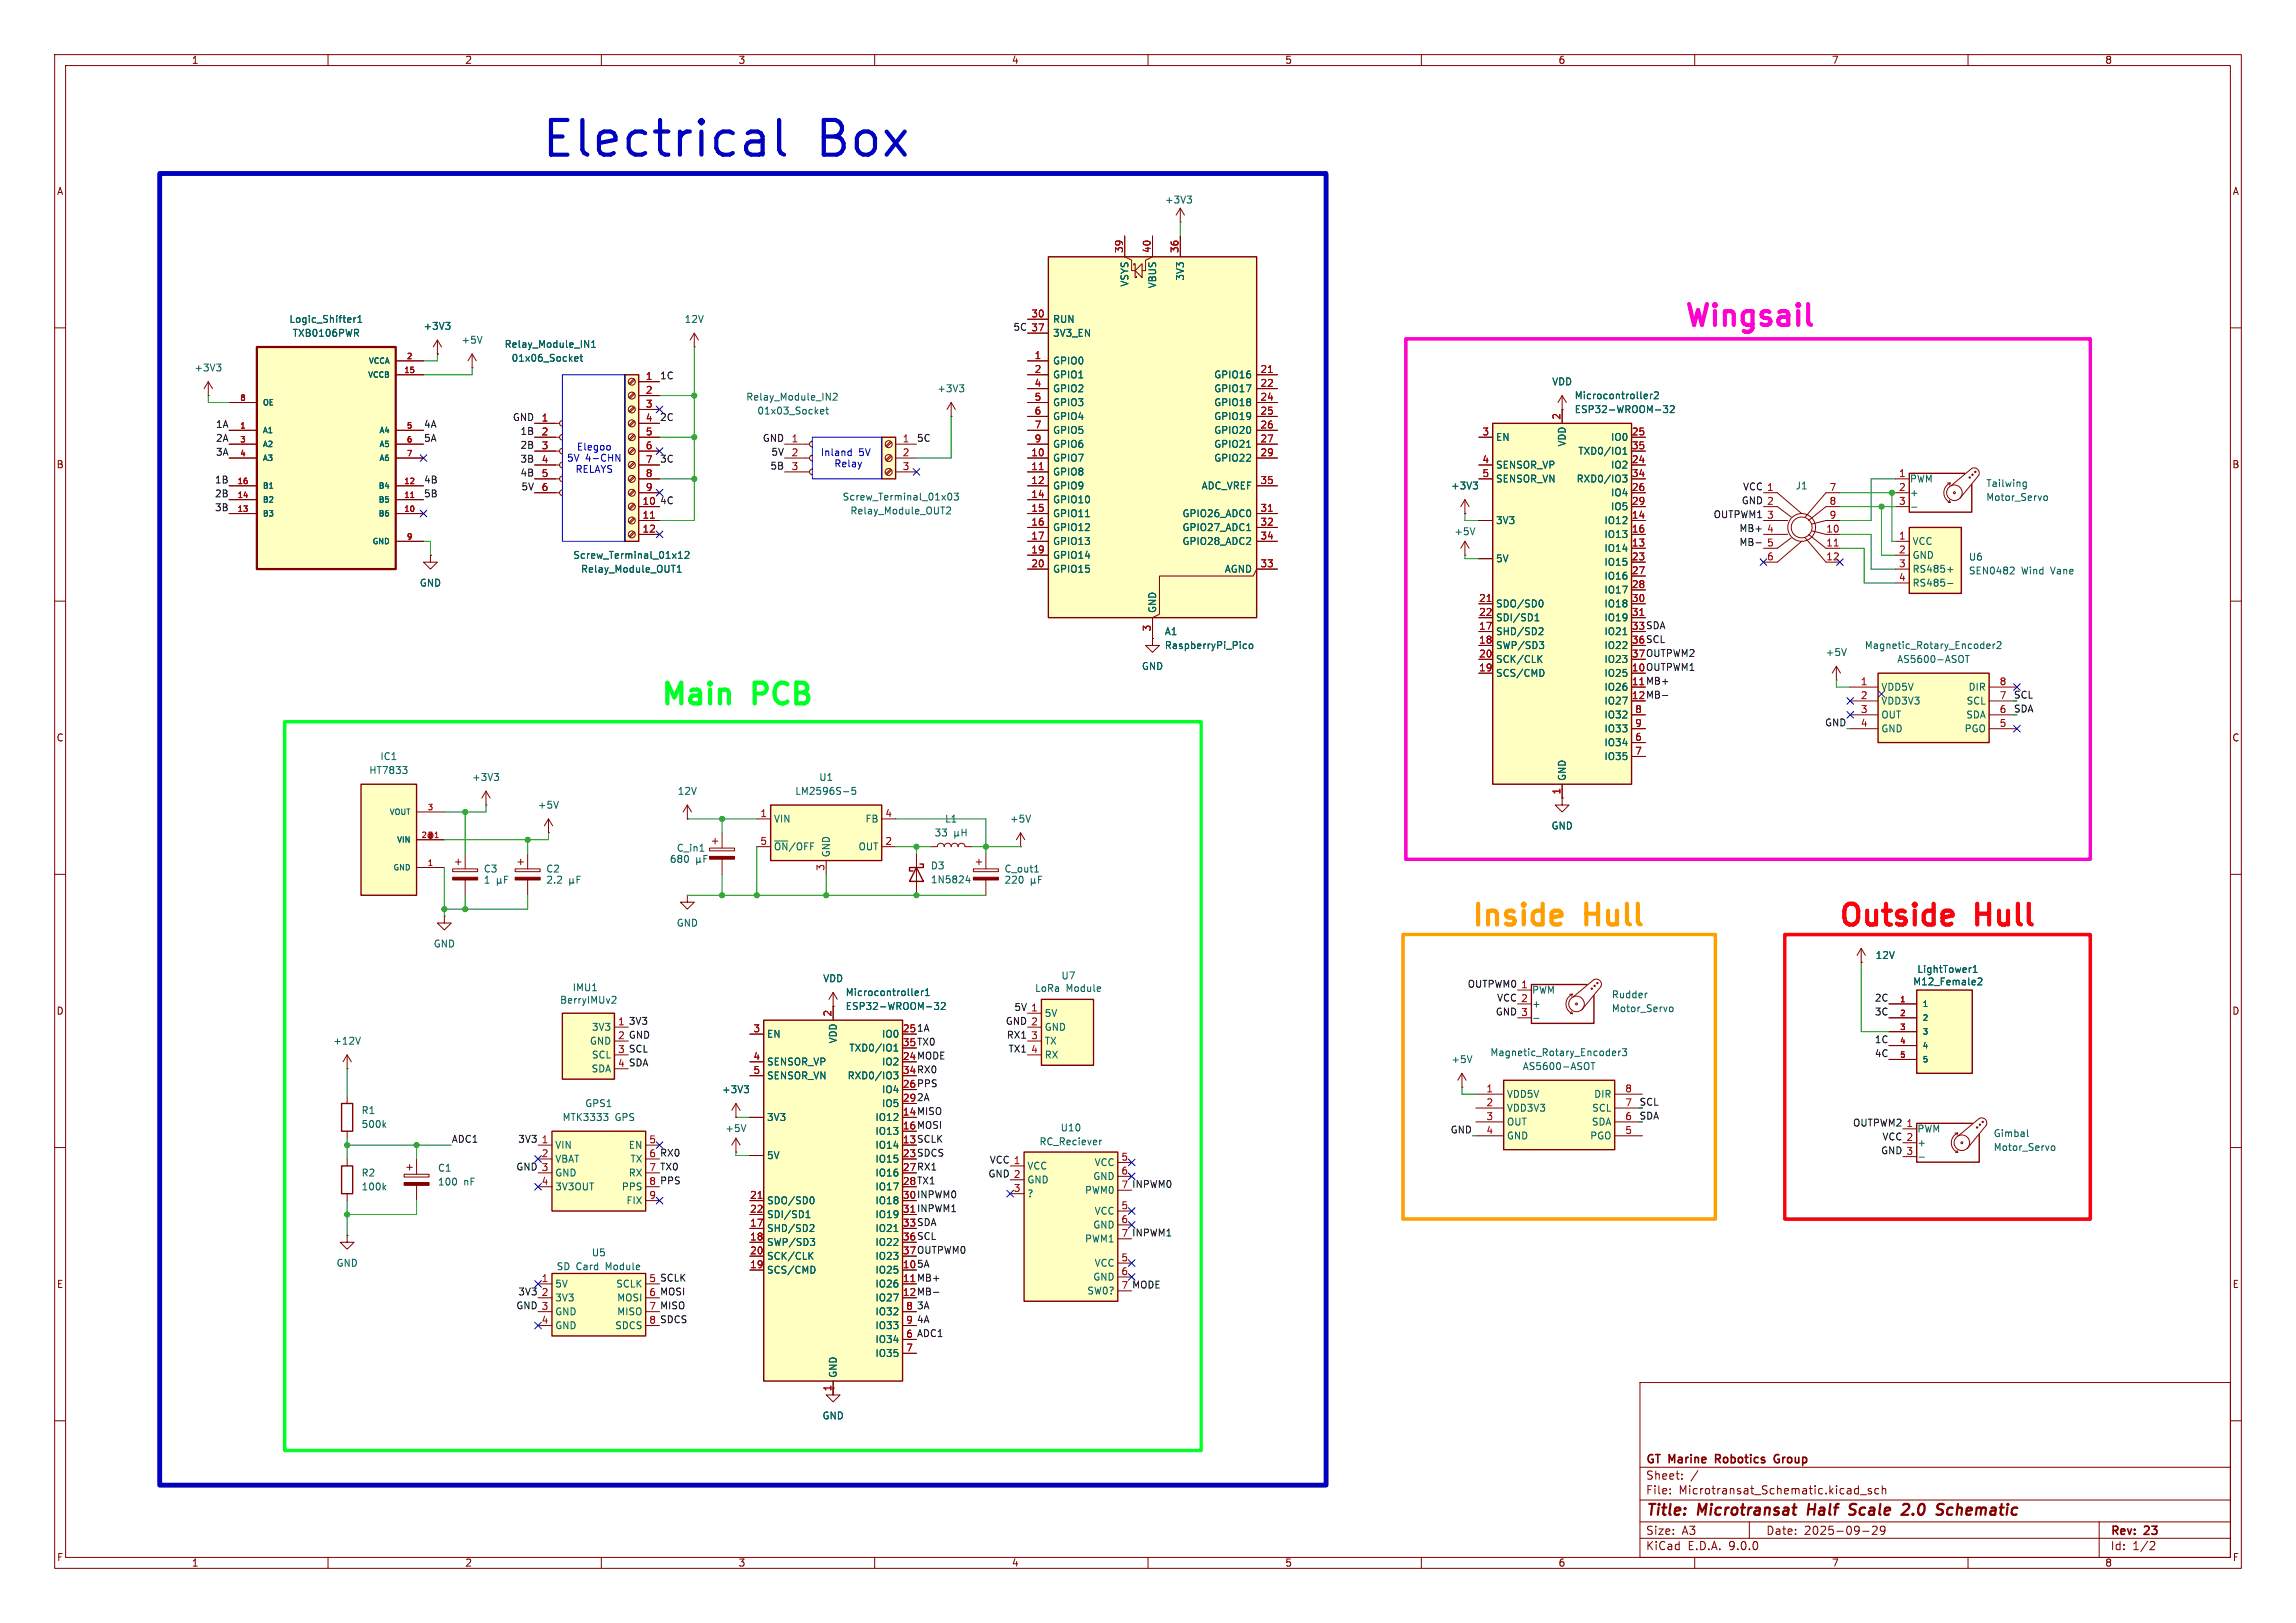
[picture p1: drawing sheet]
<svg xmlns="http://www.w3.org/2000/svg" width="420mm" height="297mm" viewBox="0 0 420 297" stroke-linecap="round" stroke-linejoin="round" font-family="sans-serif">
<defs><g id="words">
<g font-size="8.8" fill="#0000c2">
<text x="98.8" y="29.7">Electrical</text>
<text x="149.7" y="29.7">Box</text>
</g>
<text font-size="5.3" fill="#ff00d3" x="307.7" y="60.8">Wingsail</text>
<g font-size="5.3" fill="#00ff27">
<text x="120.4" y="130.1">Main</text>
<text x="137.9" y="130.1">PCB</text>
</g>
<g font-size="5.3" fill="#ff9e00">
<text x="268.7" y="170.5">Inside</text>
<text x="290" y="170.5">Hull</text>
</g>
<g font-size="5.3" fill="#ff0008">
<text x="335.9" y="170.5">Outside</text>
<text x="361.5" y="170.5">Hull</text>
</g>
<g font-size="2.8" fill="#840000">
<text x="301" y="277.9">Title:</text>
<text x="310.6" y="277.9">Microtransat</text>
<text x="331.5" y="277.9">Half</text>
<text x="340" y="277.9">Scale</text>
<text x="350.5" y="277.9">2.0</text>
<text x="357.6" y="277.9">Schematic</text>
</g>
<g font-size="2.1" fill="#840000">
<text x="301" y="268.2">GT</text>
<text x="305.4" y="268.2">Marine</text>
<text x="314.5" y="268.2">Robotics</text>
<text x="325.9" y="268.2">Group</text>
<text x="301" y="273.7">File:</text>
<text x="301" y="271">Sheet:</text>
<text x="307.1" y="273.7">Microtransat_Schematic.kicad_sch</text>
<text x="301" y="281.1">Size:</text>
<text x="307.6" y="281.1">A3</text>
<text x="323" y="281.1">Date:</text>
<text x="330" y="281.1">2025-09-29</text>
<text x="386" y="281.3">Rev:</text>
<text x="392.4" y="281.3">23</text>
<text x="301" y="283.9">KiCad</text>
<text x="308.7" y="283.9">E.D.A.</text>
<text x="316.3" y="283.9">9.0.0</text>
<text x="386" y="283.9">Id:</text>
<text x="390.1" y="283.9">1/2</text>
</g>
<g font-size="1.8" fill="#840000">
<text x="35" y="11.9">1</text>
<text x="85" y="11.9">2</text>
<text x="135" y="11.9">3</text>
<text x="185" y="11.9">4</text>
<text x="235" y="11.9">5</text>
<text x="285" y="11.9">6</text>
<text x="335" y="11.9">7</text>
<text x="385" y="11.9">8</text>
<text x="10.3" y="35.9">A</text>
<text x="408.3" y="35.9">A</text>
<text x="10.3" y="85.9">B</text>
<text x="408.2" y="85.9">B</text>
<text x="298.4" y="115.3">33 SDA</text>
<text x="298.4" y="117.9">36 SCL</text>
<text x="298.4" y="120.4">37 OUTPWM2</text>
<text x="298.4" y="122.9">10 OUTPWM1</text>
<text x="298.4" y="128">12 MB-</text>
<text x="10.3" y="135.9">C</text>
<text x="408.2" y="135.9">C</text>
<text x="10.3" y="185.9">D</text>
<text x="408.2" y="185.9">D</text>
<text x="165.1" y="191.5">35 TX0</text>
<text x="165.1" y="194.1">24 MODE</text>
<text x="165.1" y="196.6">34 RX0</text>
<text x="165.1" y="199.1">26 PPS</text>
<text x="165.1" y="204.2">14 MISO</text>
<text x="165.1" y="206.8">16 MOSI</text>
<text x="165.1" y="209.3">13 SCLK</text>
<text x="165.1" y="211.8">23 SDCS</text>
<text x="165.1" y="214.4">27 RX1</text>
<text x="165.1" y="216.9">28 TX1</text>
<text x="165.1" y="219.5">30 INPWM0</text>
<text x="165.1" y="224.5">33 SDA</text>
<text x="165.1" y="227.1">36 SCL</text>
<text x="165.1" y="229.6">37 OUTPWM0</text>
<text x="10.3" y="235.9">E</text>
<text x="165.1" y="237.2">12 MB-</text>
<text x="408.3" y="235.9">E</text>
<text x="10.3" y="285.9">F</text>
<text x="35" y="286.9">1</text>
<text x="85" y="286.9">2</text>
<text x="135" y="286.9">3</text>
<text x="185" y="286.9">4</text>
<text x="235" y="286.9">5</text>
<text x="285" y="286.9">6</text>
<text x="335" y="286.9">7</text>
<text x="385" y="286.9">8</text>
<text x="408.3" y="285.9">F</text>
</g>
<g font-size="1.8" fill="#006464">
<text x="213" y="37.4">+3V3</text>
<text x="206.6" y="52.6" transform="rotate(-90 206.6 52.6)">VSYS</text>
<text x="211.7" y="52.9" transform="rotate(-90 211.7 52.9)">VBUS</text>
<text x="216.8" y="51.5" transform="rotate(-90 216.8 51.5)">3V3</text>
<text x="52.8" y="59.3">Logic_Shifter1</text>
<text x="125.1" y="59.3">12V</text>
<text x="192.5" y="59.3">RUN</text>
<text x="53.5" y="61.8">TXB0106PWR</text>
<text x="77.4" y="60.6">+3V3</text>
<text x="84.3" y="63.1">+5V</text>
<text x="92.2" y="63.9">Relay_Module_IN1</text>
<text x="192.5" y="61.8">3V3_EN</text>
<text x="35.5" y="68.2">+3V3</text>
<text x="93.5" y="66.4">01x06_Socket</text>
<text x="171.3" y="72">+3V3</text>
<text x="192.5" y="66.9">GPIO0</text>
<text x="192.5" y="69.4">GPIO1</text>
<text x="192.5" y="72">GPIO2</text>
<text x="222" y="69.4">GPIO16</text>
<text x="222" y="72">GPIO17</text>
<text x="283.8" y="70.7">VDD</text>
<text x="136.4" y="73.5">Relay_Module_IN2</text>
<text x="138.4" y="76">01x03_Socket</text>
<text x="192.5" y="74.5">GPIO3</text>
<text x="192.5" y="77.1">GPIO4</text>
<text x="222" y="74.5">GPIO18</text>
<text x="222" y="77.1">GPIO19</text>
<text x="288" y="75.8">ESP32-WROOM-32</text>
<text x="288" y="73.3">Microcontroller2</text>
<text x="192.5" y="79.6">GPIO5</text>
<text x="192.5" y="82.1">GPIO6</text>
<text x="222" y="79.6">GPIO20</text>
<text x="222" y="82.1">GPIO21</text>
<text x="273.6" y="80.9">EN</text>
<text x="286.6" y="81.8" transform="rotate(-90 286.6 81.8)">VDD</text>
<text x="288.6" y="83.4">TXD0/IO1</text>
<text x="294.6" y="80.9">IO0</text>
<text x="192.5" y="84.7">GPIO7</text>
<text x="192.5" y="87.2">GPIO8</text>
<text x="192.5" y="89.8">GPIO9</text>
<text x="219.7" y="89.8">ADC_VREF</text>
<text x="222" y="84.7">GPIO22</text>
<text x="265.3" y="89.8">+3V3</text>
<text x="273.6" y="86">SENSOR_VP</text>
<text x="273.6" y="88.5">SENSOR_VN</text>
<text x="288.3" y="88.5">RXD0/IO3</text>
<text x="294.6" y="86">IO2</text>
<text x="328.4" y="89.8">J1</text>
<text x="349.3" y="88.5">PWM</text>
<text x="363.2" y="89.3">Tailwing</text>
<text x="154" y="91.8">Screw_Terminal_01x03</text>
<text x="155.5" y="94.3">Relay_Module_OUT2</text>
<text x="192.5" y="92.3">GPIO10</text>
<text x="192.5" y="94.8">GPIO11</text>
<text x="216.2" y="94.8">GPIO26_ADC0</text>
<text x="294.6" y="91">IO4</text>
<text x="294.6" y="93.6">IO5</text>
<text x="349.3" y="91">+</text>
<text x="363.2" y="91.9">Motor_Servo</text>
<text x="192.5" y="97.4">GPIO12</text>
<text x="192.5" y="99.9">GPIO13</text>
<text x="216.2" y="97.4">GPIO27_ADC1</text>
<text x="216.2" y="99.9">GPIO28_ADC2</text>
<text x="265.9" y="98.1">+5V</text>
<text x="273.6" y="96.1">3V3</text>
<text x="293.4" y="96.1">IO12</text>
<text x="293.4" y="98.7">IO13</text>
<text x="293.4" y="101.2">IO14</text>
<text x="349.8" y="99.9">VCC</text>
<text x="76.7" y="107.5">GND</text>
<text x="104.8" y="102.5">Screw_Terminal_01x12</text>
<text x="106.2" y="105">Relay_Module_OUT1</text>
<text x="192.5" y="102.5">GPIO14</text>
<text x="192.5" y="105">GPIO15</text>
<text x="223.9" y="105">AGND</text>
<text x="273.6" y="103.1">5V</text>
<text x="293.4" y="103.7">IO15</text>
<text x="293.4" y="106.3">IO16</text>
<text x="349.8" y="102.5">GND</text>
<text x="349.8" y="105">RS485+</text>
<text x="349.8" y="107.5">RS485-</text>
<text x="360.1" y="102.8">U6</text>
<text x="360.1" y="105.3">SEN0482</text>
<text x="369.8" y="105.3">Wind</text>
<text x="375.3" y="105.3">Vane</text>
<text x="211.7" y="112.3" transform="rotate(-90 211.7 112.3)">GND</text>
<text x="273.6" y="111.4">SDO/SD0</text>
<text x="273.6" y="113.9">SDI/SD1</text>
<text x="293.4" y="108.8">IO17</text>
<text x="293.4" y="111.4">IO18</text>
<text x="293.4" y="113.9">IO19</text>
<text x="213" y="116.4">A1</text>
<text x="213" y="119">RaspberryPi_Pico</text>
<text x="273.6" y="116.4">SHD/SD2</text>
<text x="273.6" y="119">SWP/SD3</text>
<text x="293.4" y="116.4">IO21</text>
<text x="293.4" y="119">IO22</text>
<text x="341" y="119">Magnetic_Rotary_Encoder2</text>
<text x="208.8" y="122.8">GND</text>
<text x="273.6" y="121.5">SCK/CLK</text>
<text x="273.6" y="124.1">SCS/CMD</text>
<text x="293.4" y="121.5">IO23</text>
<text x="293.4" y="124.1">IO25</text>
<text x="333.9" y="120.2">+5V</text>
<text x="346.9" y="121.5">AS5600-ASOT</text>
<text x="293.4" y="126.6">IO26</text>
<text x="293.4" y="129.1">IO27</text>
<text x="293.4" y="131.7">IO32</text>
<text x="344" y="126.6">VDD5V</text>
<text x="344" y="129.1">VDD3V3</text>
<text x="344" y="131.7">OUT</text>
<text x="359.6" y="131.7">SDA</text>
<text x="359.6" y="129.1">SCL</text>
<text x="360" y="126.6">DIR</text>
<text x="293.4" y="134.2">IO33</text>
<text x="293.4" y="136.8">IO34</text>
<text x="344" y="134.2">GND</text>
<text x="359.3" y="134.2">PGO</text>
<text x="67.5" y="141.8">HT7833</text>
<text x="69.5" y="139.3">IC1</text>
<text x="86.3" y="143.1">+3V3</text>
<text x="149.8" y="143.1">U1</text>
<text x="286.6" y="143" transform="rotate(-90 286.6 143)">GND</text>
<text x="293.4" y="139.3">IO35</text>
<text x="98.3" y="148.2">+5V</text>
<text x="123.9" y="145.6">12V</text>
<text x="145.4" y="145.6">LM2596S-5</text>
<text x="141.5" y="150.7">VIN</text>
<text x="141.5" y="155.8">~{ON}/OFF</text>
<text x="157" y="155.8">OUT</text>
<text x="158.2" y="150.7">FB</text>
<text x="170.9" y="153.3">33</text>
<text x="172.8" y="150.7">L1</text>
<text x="184.7" y="150.7">+5V</text>
<text x="283.7" y="152">GND</text>
<text x="88.4" y="159.9">C3</text>
<text x="88.4" y="161.9">1</text>
<text x="99.8" y="159.9">C2</text>
<text x="99.8" y="161.9">2.2</text>
<text x="122.4" y="158.1">680</text>
<text x="123.7" y="156.1">C_in1</text>
<text x="152" y="157" transform="rotate(-90 152 157)">GND</text>
<text x="170.2" y="159.3">D3</text>
<text x="170.2" y="161.8">1N5824</text>
<text x="183.7" y="159.9">C_out1</text>
<text x="183.7" y="161.9">220</text>
<text x="79.2" y="173.6">GND</text>
<text x="123.7" y="169.8">GND</text>
<text x="150.5" y="179.9">VDD</text>
<text x="194.1" y="179.4">U7</text>
<text x="343" y="175.7">12V</text>
<text x="350.6" y="178.2">LightTower1</text>
<text x="102.4" y="183.9">BerryIMUv2</text>
<text x="104.7" y="181.6">IMU1</text>
<text x="154.6" y="185">ESP32-WROOM-32</text>
<text x="154.6" y="182.5">Microcontroller1</text>
<text x="189.2" y="181.7">LoRa</text>
<text x="195" y="181.7">Module</text>
<text x="280.2" y="182">PWM</text>
<text x="280.2" y="184.6">+</text>
<text x="294.7" y="182.9">Rudder</text>
<text x="294.7" y="185.4">Motor_Servo</text>
<text x="349.9" y="180.5">M12_Female2</text>
<text x="60.9" y="191.4">+12V</text>
<text x="107.8" y="191.4">GND</text>
<text x="108.2" y="188.8">3V3</text>
<text x="140.2" y="190.1">EN</text>
<text x="153.3" y="191" transform="rotate(-90 153.3 191)">VDD</text>
<text x="161.2" y="190.1">IO0</text>
<text x="191" y="186.3">5V</text>
<text x="191" y="188.8">GND</text>
<text x="191" y="191.4">TX</text>
<text x="108.1" y="196.4">SDA</text>
<text x="108.2" y="193.9">SCL</text>
<text x="140.2" y="195.2">SENSOR_VP</text>
<text x="140.2" y="197.7">SENSOR_VN</text>
<text x="155" y="197.7">RXD0/IO3</text>
<text x="155.3" y="192.6">TXD0/IO1</text>
<text x="161.2" y="195.2">IO2</text>
<text x="191" y="193.9">RX</text>
<text x="265.4" y="194.7">+5V</text>
<text x="272.5" y="193.5">Magnetic_Rotary_Encoder3</text>
<text x="278.5" y="196">AS5600-ASOT</text>
<text x="107" y="202.8">GPS1</text>
<text x="132" y="200.3">+3V3</text>
<text x="161.2" y="200.3">IO4</text>
<text x="161.2" y="202.8">IO5</text>
<text x="275.6" y="201.1">VDD5V</text>
<text x="275.6" y="203.6">VDD3V3</text>
<text x="291.2" y="203.6">SCL</text>
<text x="291.5" y="201.1">DIR</text>
<text x="66" y="204.1">R1</text>
<text x="66" y="206.6">500k</text>
<text x="102.8" y="205.3">MTK3333</text>
<text x="112.5" y="205.3">GPS</text>
<text x="132.6" y="207.4">+5V</text>
<text x="140.2" y="205.3">3V3</text>
<text x="160" y="205.3">IO12</text>
<text x="160" y="207.9">IO13</text>
<text x="190.1" y="209.8">RC_Reciever</text>
<text x="193.9" y="207.2">U10</text>
<text x="275.6" y="206.2">OUT</text>
<text x="275.6" y="208.7">GND</text>
<text x="290.8" y="208.7">PGO</text>
<text x="291.1" y="206.2">SDA</text>
<text x="350.6" y="207.4">PWM</text>
<text x="350.6" y="210">+</text>
<text x="364.6" y="208.3">Gimbal</text>
<text x="66" y="215.5">R2</text>
<text x="80" y="214.6">C1</text>
<text x="101.5" y="210.4">VIN</text>
<text x="101.5" y="213">VBAT</text>
<text x="101.5" y="215.5">GND</text>
<text x="114.9" y="210.4">EN</text>
<text x="114.9" y="215.5">RX</text>
<text x="115.2" y="213">TX</text>
<text x="140.2" y="212.3">5V</text>
<text x="160" y="210.4">IO14</text>
<text x="160" y="213">IO15</text>
<text x="160" y="215.5">IO16</text>
<text x="187.8" y="214.2">VCC</text>
<text x="200.1" y="213.6">VCC</text>
<text x="364.6" y="210.8">Motor_Servo</text>
<text x="66" y="218">100k</text>
<text x="80" y="217.1">100</text>
<text x="84.8" y="217.1">nF</text>
<text x="101.5" y="218">3V3OUT</text>
<text x="113.6" y="218">PPS</text>
<text x="114.5" y="220.6">FIX</text>
<text x="140.2" y="220.6">SDO/SD0</text>
<text x="160" y="218">IO17</text>
<text x="160" y="220.6">IO18</text>
<text x="187.8" y="216.8">GND</text>
<text x="187.8" y="219.3">?</text>
<text x="198.4" y="218.7">PWM0</text>
<text x="199.9" y="216.1">GND</text>
<text x="140.2" y="223.1">SDI/SD1</text>
<text x="140.2" y="225.7">SHD/SD2</text>
<text x="160" y="223.1">IO19</text>
<text x="160" y="225.7">IO21</text>
<text x="198.4" y="227.6">PWM1</text>
<text x="199.9" y="225">GND</text>
<text x="200.1" y="222.5">VCC</text>
<text x="61.5" y="232">GND</text>
<text x="101.7" y="232.6">SD Card</text>
<text x="108.2" y="230.1">U5</text>
<text x="110.9" y="232.6">Module</text>
<text x="140.2" y="228.2">SWP/SD3</text>
<text x="140.2" y="230.7">SCK/CLK</text>
<text x="140.2" y="233.3">SCS/CMD</text>
<text x="160" y="228.2">IO22</text>
<text x="160" y="230.7">IO23</text>
<text x="160" y="233.3">IO25</text>
<text x="200.1" y="232">VCC</text>
<text x="101.5" y="235.8">5V</text>
<text x="101.5" y="238.4">3V3</text>
<text x="112.6" y="235.8">SCLK</text>
<text x="112.8" y="238.4">MOSI</text>
<text x="160" y="235.8">IO26</text>
<text x="160" y="238.4">IO27</text>
<text x="198.8" y="237.1">SW0?</text>
<text x="199.9" y="234.5">GND</text>
<text x="101.5" y="240.9">GND</text>
<text x="101.5" y="243.4">GND</text>
<text x="112.4" y="243.4">SDCS</text>
<text x="112.8" y="240.9">MISO</text>
<text x="160" y="240.9">IO32</text>
<text x="160" y="243.4">IO33</text>
<text x="160" y="246">IO34</text>
<text x="160" y="248.5">IO35</text>
<text x="153.3" y="252.2" transform="rotate(-90 153.3 252.2)">GND</text>
<text x="150.4" y="259.9">GND</text>
</g>
<g font-size="1.8" fill="#a90000">
<text x="205.5" y="46.4" transform="rotate(-90 205.5 46.4)">39</text>
<text x="210.6" y="46.4" transform="rotate(-90 210.6 46.4)">40</text>
<text x="215.6" y="46.4" transform="rotate(-90 215.6 46.4)">36</text>
<text x="188.6" y="58.2">30</text>
<text x="188.6" y="60.7">37</text>
<text x="189.2" y="65.8">1</text>
<text x="118" y="69.6">1</text>
<text x="189.2" y="68.3">2</text>
<text x="189.2" y="70.9">4</text>
<text x="230.5" y="68.3">21</text>
<text x="230.5" y="70.9">22</text>
<text x="99" y="77.2">1</text>
<text x="118" y="72.1">2</text>
<text x="118" y="74.7">3</text>
<text x="118" y="77.2">4</text>
<text x="189.2" y="73.4">5</text>
<text x="189.2" y="75.9">6</text>
<text x="230.5" y="73.4">24</text>
<text x="230.5" y="75.9">25</text>
<text x="285.5" y="76.9" transform="rotate(-90 285.5 76.9)">2</text>
<text x="99" y="79.8">2</text>
<text x="99" y="82.3">3</text>
<text x="118" y="79.8">5</text>
<text x="118" y="82.3">6</text>
<text x="144.7" y="81">1</text>
<text x="144.7" y="83.6">2</text>
<text x="165" y="81">1</text>
<text x="165" y="83.6">2</text>
<text x="188.6" y="83.6">10</text>
<text x="189.2" y="78.5">7</text>
<text x="189.2" y="81">9</text>
<text x="230.5" y="78.5">26</text>
<text x="230.5" y="81">27</text>
<text x="230.5" y="83.6">29</text>
<text x="271.1" y="79.8">3</text>
<text x="298.4" y="79.8">25</text>
<text x="298.4" y="82.3">35</text>
<text x="99" y="84.8">4</text>
<text x="99" y="87.4">5</text>
<text x="99" y="89.9">6</text>
<text x="118" y="84.8">7</text>
<text x="118" y="87.4">8</text>
<text x="118" y="89.9">9</text>
<text x="144.7" y="86.1">3</text>
<text x="165" y="86.1">3</text>
<text x="188.6" y="86.1">11</text>
<text x="188.6" y="88.6">12</text>
<text x="230.5" y="88.6">35</text>
<text x="271.1" y="84.8">4</text>
<text x="271.1" y="87.4">5</text>
<text x="298.4" y="84.8">24</text>
<text x="298.4" y="87.4">34</text>
<text x="298.4" y="89.9">26</text>
<text x="334.6" y="89.9">7</text>
<text x="347.3" y="87.4">1</text>
<text x="347.3" y="89.9">2</text>
<text x="117.4" y="92.5">10</text>
<text x="117.4" y="95">11</text>
<text x="188.6" y="91.2">14</text>
<text x="188.6" y="93.7">15</text>
<text x="230.5" y="93.7">31</text>
<text x="298.4" y="92.5">29</text>
<text x="298.4" y="95">14</text>
<text x="323.1" y="95">3</text>
<text x="334.6" y="92.5">8</text>
<text x="334.6" y="95">9</text>
<text x="347.3" y="92.5">3</text>
<text x="117.4" y="97.5">12</text>
<text x="188.6" y="96.3">16</text>
<text x="188.6" y="98.8">17</text>
<text x="188.6" y="101.3">19</text>
<text x="230.5" y="96.3">32</text>
<text x="230.5" y="98.8">34</text>
<text x="298.4" y="97.5">16</text>
<text x="298.4" y="100.1">13</text>
<text x="323.1" y="97.5">4</text>
<text x="323.1" y="100.1">5</text>
<text x="334" y="97.5">10</text>
<text x="334" y="100.1">11</text>
<text x="347.3" y="98.8">1</text>
<text x="347.3" y="101.3">2</text>
<text x="188.6" y="103.9">20</text>
<text x="230.5" y="103.9">33</text>
<text x="298.4" y="102.6">23</text>
<text x="298.4" y="105.2">27</text>
<text x="298.4" y="107.7">28</text>
<text x="323.1" y="102.6">6</text>
<text x="334" y="102.6">12</text>
<text x="347.3" y="103.9">3</text>
<text x="347.3" y="106.4">4</text>
<text x="270.5" y="110.2">21</text>
<text x="270.5" y="112.8">22</text>
<text x="298.4" y="110.2">30</text>
<text x="298.4" y="112.8">31</text>
<text x="210.6" y="115.6" transform="rotate(-90 210.6 115.6)">3</text>
<text x="270.5" y="115.3">17</text>
<text x="270.5" y="117.9">18</text>
<text x="298.4" y="115.3">33</text>
<text x="298.4" y="117.9">36</text>
<text x="270.5" y="120.4">20</text>
<text x="270.5" y="122.9">19</text>
<text x="298.4" y="125.5">11 MB+</text>
<text x="298.4" y="120.4">37</text>
<text x="298.4" y="122.9">10</text>
<text x="298.4" y="125.5">11</text>
<text x="340.3" y="125.5">1</text>
<text x="365.7" y="125.5">8</text>
<text x="298.4" y="128">12</text>
<text x="299" y="130.6">8</text>
<text x="340.3" y="128">2</text>
<text x="340.3" y="130.6">3</text>
<text x="365.7" y="128">7</text>
<text x="365.7" y="130.6">6</text>
<text x="299" y="133.1">9</text>
<text x="299" y="135.6">6</text>
<text x="340.3" y="133.1">4</text>
<text x="365.7" y="133.1">5</text>
<text x="299" y="138.2">7</text>
<text x="139" y="149.6">1</text>
<text x="161.9" y="149.6">4</text>
<text x="285.5" y="145.5" transform="rotate(-90 285.5 145.5)">1</text>
<text x="139" y="154.7">5</text>
<text x="161.9" y="154.7">2</text>
<text x="150.9" y="159.5" transform="rotate(-90 150.9 159.5)">3</text>
<text x="278.2" y="180.9">1</text>
<text x="113" y="187.7">1</text>
<text x="137.7" y="189">3</text>
<text x="152.1" y="186.1" transform="rotate(-90 152.1 186.1)">2</text>
<text x="165.1" y="189">25</text>
<text x="165.1" y="191.5">35</text>
<text x="188.5" y="190.2">3</text>
<text x="137.7" y="194.1">4</text>
<text x="137.7" y="196.6">5</text>
<text x="165.1" y="194.1">24</text>
<text x="165.1" y="196.6">34</text>
<text x="188.5" y="192.8">4</text>
<text x="165.1" y="201.7">29</text>
<text x="165.1" y="199.1">26</text>
<text x="271.8" y="200">1</text>
<text x="271.8" y="202.5">2</text>
<text x="297.2" y="200">8</text>
<text x="297.2" y="202.5">7</text>
<text x="99" y="209.3">1</text>
<text x="118.7" y="209.3">5</text>
<text x="165.1" y="204.2">14</text>
<text x="165.1" y="206.8">16</text>
<text x="165.1" y="209.3">13</text>
<text x="271.8" y="205.1">3</text>
<text x="271.8" y="207.6">4</text>
<text x="297.2" y="205.1">6</text>
<text x="297.2" y="207.6">5</text>
<text x="348.6" y="206.3">1</text>
<text x="99" y="211.8">2</text>
<text x="165.1" y="211.8">23</text>
<text x="165.1" y="214.4">27</text>
<text x="205" y="212.5">5</text>
<text x="205" y="215">6</text>
<text x="99" y="216.9">4</text>
<text x="118.7" y="219.5">9</text>
<text x="137.1" y="219.5">21</text>
<text x="137.1" y="222">22</text>
<text x="165.1" y="222">31 INPWM1</text>
<text x="165.1" y="216.9">28</text>
<text x="165.1" y="219.5">30</text>
<text x="165.1" y="222">31</text>
<text x="185.3" y="218.2">3</text>
<text x="205" y="221.4">5</text>
<text x="137.1" y="224.5">17</text>
<text x="137.1" y="227.1">18</text>
<text x="165.1" y="224.5">33</text>
<text x="165.1" y="227.1">36</text>
<text x="205" y="223.9">6</text>
<text x="137.1" y="229.6">20</text>
<text x="137.1" y="232.2">19</text>
<text x="165.1" y="232.2">10</text>
<text x="165.1" y="229.6">37</text>
<text x="205" y="230.9">5</text>
<text x="205" y="233.4">6</text>
<text x="99" y="234.7">1</text>
<text x="99" y="237.2">2</text>
<text x="165.1" y="234.7">11 MB+</text>
<text x="165.1" y="234.7">11</text>
<text x="165.1" y="237.2">12</text>
<text x="165.7" y="239.8">8</text>
<text x="99" y="242.3">4</text>
<text x="165.7" y="242.3">9</text>
<text x="165.7" y="244.9">6</text>
<text x="165.7" y="247.4">7</text>
<text x="152.1" y="254.7" transform="rotate(-90 152.1 254.7)">1</text>
</g>
<g font-size="1.8" fill="#0f0f0f">
<text x="185.3" y="60.6">5C 37</text>
<text x="120.6" y="69.5">1C</text>
<text x="93.7" y="77.1">GND</text>
<text x="120.6" y="77.1">2C</text>
<text x="39.4" y="83.5">3A</text>
<text x="39.4" y="78.4">1A</text>
<text x="39.4" y="80.9">2A</text>
<text x="77.5" y="78.4">4A</text>
<text x="77.5" y="80.9">5A</text>
<text x="95.1" y="82.2">2B</text>
<text x="95.1" y="79.7">1B</text>
<text x="139.4" y="80.9">GND</text>
<text x="141" y="83.5">5V</text>
<text x="167.6" y="80.9">5C</text>
<text x="39.2" y="88.6">1B</text>
<text x="77.5" y="88.6">4B</text>
<text x="95.1" y="87.3">4B</text>
<text x="95.1" y="84.7">3B</text>
<text x="95.3" y="89.8">5V</text>
<text x="120.6" y="84.7">3C</text>
<text x="140.8" y="86">5B</text>
<text x="318.7" y="89.8">VCC 1</text>
<text x="39.2" y="93.6">3B</text>
<text x="39.2" y="91.1">2B</text>
<text x="77.5" y="91.1">5B</text>
<text x="120.6" y="92.4">4C</text>
<text x="313.4" y="94.9">OUTPWM1</text>
<text x="318.5" y="92.4">GND 2</text>
<text x="318.1" y="97.4">MB+</text>
<text x="318.1" y="100">MB-</text>
<text x="333.7" y="133">GND</text>
<text x="185.5" y="185.1">5V 1</text>
<text x="268.4" y="180.8">OUTPWM0</text>
<text x="273.5" y="185.9">GND 3</text>
<text x="273.8" y="183.4">VCC 2</text>
<text x="342.9" y="185.9">3C</text>
<text x="342.9" y="183.4">2C</text>
<text x="113" y="190.2">2 GND</text>
<text x="114.9" y="187.6">3V3</text>
<text x="167.6" y="188.9">1A</text>
<text x="183.9" y="187.6">GND 2</text>
<text x="184.1" y="190.2">RX1</text>
<text x="342.9" y="191">1C</text>
<text x="113" y="192.8">3 SCL</text>
<text x="113" y="195.3">4 SDA</text>
<text x="184.4" y="192.7">TX1</text>
<text x="342.9" y="193.5">4C</text>
<text x="167.6" y="201.6">2A</text>
<text x="82.5" y="209.2">ADC1</text>
<text x="94.7" y="209.2">3V3</text>
<text x="265.3" y="207.5">GND</text>
<text x="338.9" y="206.2">OUTPWM2</text>
<text x="344.2" y="208.8">VCC 2</text>
<text x="94.4" y="214.3">GND 3</text>
<text x="118.7" y="211.8">6 RX0</text>
<text x="118.7" y="214.4">7 TX0</text>
<text x="180.7" y="215.6">GND 2</text>
<text x="181" y="213">VCC 1</text>
<text x="344" y="211.3">GND 3</text>
<text x="118.7" y="216.9">8 PPS</text>
<text x="205" y="217.6">7 INPWM0</text>
<text x="205" y="226.4">7 INPWM1</text>
<text x="167.6" y="232.1">5A</text>
<text x="94.4" y="239.7">GND 3</text>
<text x="94.7" y="237.1">3V3</text>
<text x="118.7" y="234.7">5 SCLK</text>
<text x="118.7" y="237.2">6 MOSI</text>
<text x="118.7" y="239.8">7 MISO</text>
<text x="167.6" y="239.7">3A</text>
<text x="205" y="236">7 MODE</text>
<text x="118.7" y="242.3">8 SDCS</text>
<text x="165.7" y="244.9">6 ADC1</text>
<text x="167.6" y="242.2">4A</text>
</g>
<g font-size="1.8" fill="#0000c2">
<text x="105.4" y="82.6">Elegoo</text>
<text x="150" y="83.7">Inland</text>
<text x="157.1" y="83.7">5V</text>
<text x="103.6" y="84.7">5V</text>
<text x="105.2" y="86.7">RELAYS</text>
<text x="107.1" y="84.7">4-CHN</text>
<text x="152.5" y="85.7">Relay</text>
</g>
<g font-size="1.8" fill="#009600">
<text x="368.3" y="127.9">SCL</text>
<text x="368.3" y="130.5">SDA</text>
<text x="299.8" y="202.4">SCL</text>
<text x="299.8" y="205">SDA</text>
</g>
<g font-size="1.4" fill="#a90000">
<text x="74.3" y="65.8">2</text>
<text x="73.8" y="68.3">15</text>
<text x="43.8" y="73.4">8</text>
<text x="43.8" y="78.5">1</text>
<text x="43.8" y="81">3</text>
<text x="43.8" y="83.6">4</text>
<text x="74.3" y="78.5">5</text>
<text x="74.3" y="81">6</text>
<text x="74.3" y="83.6">7</text>
<text x="43.4" y="88.6">16</text>
<text x="73.8" y="88.6">12</text>
<text x="43.4" y="91.2">14</text>
<text x="43.4" y="93.7">13</text>
<text x="73.8" y="91.2">11</text>
<text x="73.8" y="93.7">10</text>
<text x="74.3" y="98.8">9</text>
<text x="78.1" y="148.3">3</text>
<text x="77" y="153.4">2@1</text>
<text x="78.1" y="153.4">2</text>
<text x="78.1" y="158.5">1</text>
<text x="347.5" y="183.5">1</text>
<text x="347.5" y="186">2</text>
<text x="347.5" y="188.5">3</text>
<text x="347.5" y="191.1">4</text>
<text x="347.5" y="193.6">5</text>
</g>
<g font-size="1.4" fill="#006464">
<text x="67.2" y="69.3">VCCB</text>
<text x="67.3" y="66.8">VCCA</text>
<text x="48" y="74.4">OE</text>
<text x="48" y="79.5">A1</text>
<text x="48" y="82">A2</text>
<text x="69.3" y="79.5">A4</text>
<text x="69.3" y="82">A5</text>
<text x="48" y="84.6">A3</text>
<text x="48" y="89.6">B1</text>
<text x="69.1" y="89.6">B4</text>
<text x="69.3" y="84.6">A6</text>
<text x="48" y="92.2">B2</text>
<text x="48" y="94.7">B3</text>
<text x="69.1" y="92.2">B5</text>
<text x="69.1" y="94.7">B6</text>
<text x="68" y="99.8">GND</text>
<text x="71.2" y="149.3">VOUT</text>
<text x="72.5" y="154.4">VIN</text>
<text x="71.8" y="159.5">GND</text>
<text x="351.6" y="184.5">1</text>
<text x="351.6" y="187">2</text>
<text x="351.6" y="189.5">3</text>
<text x="351.6" y="192.1">4</text>
<text x="351.6" y="194.6">5</text>
</g>
</g></defs>
<g fill="none" stroke="#840000" stroke-width=".18">
<path d="M10 10h400v277h-400zM12 12h396v273h-396zM60 10v2M110 10v2M160 10v2M210 10v2M260 10v2M310 10v2M360 10v2M215.9 38.1l-.8 1.3M215.9 38.1l.8 1.3M215.9 38.1v2.5"/>
<path d="M215.9 40.6h.1M10 60h2M408 60h2M143.5 81.3h4.6M143.5 83.8h4.6M143.5 86.4h4.6M148.6 80.8l-.4 .1-.1 .4 .1 .3 .4 .2M148.6 83.3l-.4 .2-.1 .3 .1 .4 .4 .1M148.6 85.9l-.4 .1-.1 .4 .1 .3 .4 .2M10 110h2M408 110h2M10 160h2"/>
<path d="M125.7 149.9h.1M125.7 147.3l-.7 1.3M125.7 147.3l.8 1.3M125.7 147.3v2.6M408 160h2M10 210h2M408 210h2M152.4 254v1.3h1.3l-1.3 1.2-1.3-1.2h1.3M300 253h108v32h-108zM10 260h2M300 278.5h108M300 274.5h108"/>
<path d="M300 268.5h108M305.5 273.2v.2M305.5 272.5v.1M307.7 270.5v.2M307.7 269.8v.1M310.6 269.1l-1.3 1.9M320 278.5v3M339.8 272.4l.1 .1M339.9 271.9v1.5M339.9 273.3l-.1 .1M340.3 273.5h1.1M342.3 272.5l-.4-.1-.2 .2 .1 .2 .5 .2v.3h-.6"/>
<path d="M342.5 279.4l.6-.1 .2 .1 .1 .3-1 1.1h1M343.7 272.5l-.5-.1-.3 .3v.4l.2 .2h.6M344.3 272.5l.2-.1 .4 .1v.9M344.3 271.9v1.5M344.8 279.9l-.3 .3h-.3l-.3-.3 .2-.5 .4-.1 .2 .1a.99 .99 0 0 1-.3 1.4h-.3M384 278.5v6.5M408 260h2M60 285v2M110 285v2M160 285v2M210 285v2M260 285v2"/>
<path d="M300 281.5h108M310 285v2M340.7 280.2h1.2M360 285v2M393.5 282.1l.5 .1 .2 .3-1 1.1h1"/>
</g>
<path d="M327.9 275.9h.7M330.9 275.2l-.2 2M339.3 277a.85 .85 0 0 1-1.1 .1M339.3 275.2l-.7 .1a.46 .46 0 0 0-.2 .5 .46 .46 0 0 0 .3 .4l.6 .1M348.2 275.3l.7-.1a.45 .45 0 0 1 .3 .6l-.1 .3-1.3 1.1h1.2M355.3 275.2l.3 .1M357 275.9a.66 .66 0 0 0-.8 .4v.7l.3 .2h.4" fill="none" stroke="#840000" stroke-width=".4"/>
<path d="M313.8 267h.6M314.4 266.2h-.6v1.5M325.2 267h.3M325.3 266.2a.75 .75 0 0 0-.8 .7 .75 .75 0 0 0 .7 .8l.2-.1" fill="none" stroke="#840000" stroke-width=".3"/>
<path d="M217.2 35.9h.7l-.4 .5M217.7 36.4l.2 .2v.3l-.2 .3M150.2 75.7h.4M150.2 75l.3-.1 .2 .3-.6 .1M151.1 74.9h.4M151.2 74.5v1.1l.3 .2M152.4 72.1l.5-.1 .2 .3-.7 .9h.7" fill="none" stroke="#006464" stroke-width=".18"/>
<path d="M275 197.7h20.4v12.7h-20.4z" fill="#ffffc2"/>
<path d="M359.4 86.6h-10.2v7.1h11.5v-5.1M275 197.7h20.4v12.7h-20.4zM290.3 180.2h-10.2v7.1h11.5v-5.1" fill="none" stroke="#840000" stroke-width=".25"/>
<g fill="none" stroke="#840000" stroke-width=".18">
<path d="M127 63.5h.1M127 61l-.8 1.2M127 61l.8 1.2M127 61v2.5M322.6 90.2h2.5l4.5 3.8M322.6 92.7h2.5l2.6 1.9M322.6 95.3h4.4M322.6 97.8h4.4M327.7 98.4l-2.6 1.9h-2.5M329.6 99.1l-4.5 3.8h-2.5M330.2 98.4l3.8 4.5h2.5M330.8 97.8l3.2 2.5h2.5"/>
<path d="M331.5 97.2l2.5 .6h2.5M336.5 95.3h-2.5l-2.5 .6M336.5 90.2h-2.5l-3.8 4.4M336.5 92.7h-2.5l-3.2 2.6M346.7 90.2h2.5M346.7 92.7h2.5M346.7 87.6h2.5M356.2 88.4h.5M356.4 91.9h.3M356.6 91.6l.1 .3M356.7 88.4a1.94 1.94 0 0 0-1.1 1.8 1.94 1.94 0 0 0 1.1 1.7M356.7 88.4l-.1 .4"/>
<path d="M356.9 88.9l3.8-3.2a.94 .94 0 0 1 1.1 .2 .94 .94 0 0 1 .1 1.1l-3.4 4.2M335.9 124.5h.1M335.9 121.9l-.7 1.3M335.9 121.9l.8 1.3M335.9 121.9v2.6M186.7 154.9h.1M186.7 152.4l-.8 1.3M186.7 152.4l.8 1.3M186.7 152.4v2.5M277.6 181.2h2.5M277.6 183.7h2.5M277.6 186.3h2.5"/>
<path d="M287.1 181.9h.5l-.1 .4M287.5 185.1l.1 .4h-.4M287.6 181.9a1.93 1.93 0 0 0-1.2 1.8 1.93 1.93 0 0 0 1.2 1.8M287.7 182.4l3.9-3.1a.94 .94 0 0 1 1.1 .1 .94 .94 0 0 1 .1 1.1l-3.4 4.2M270 200.2h5M270 202.8h5M270 205.3h5M270 207.8h5M295.4 200.2h5M295.4 202.8h5M295.4 205.3h5M295.4 207.8h5"/>
<circle cx="329.6" cy="96.5" r="2.54"/>
<circle cx="329.6" cy="96.5" r="1.9"/>
<circle cx="357.5" cy="90.2" r="1.42"/>
<circle cx="357.5" cy="90.2" r=".18"/>
<circle cx="360.3" cy="87.4" r=".13"/>
<circle cx="360.8" cy="86.9" r=".13"/>
<circle cx="361.3" cy="86.4" r=".13"/>
<circle cx="292.2" cy="179.9" r=".13"/>
<circle cx="288.4" cy="183.7" r="1.42"/>
<circle cx="288.4" cy="183.7" r=".18"/>
<circle cx="291.2" cy="180.9" r=".13"/>
<circle cx="291.7" cy="180.4" r=".13"/>
</g>
<g fill="none" stroke="#006464" stroke-width=".18">
<path d="M349.7 92.8h.9M370.2 89h.4M370.2 88.3h.4M370.6 88.2v1l-.1 .2-.3 .1M373.9 91l.2-.3 .3 .1 .1 .2-.1 .5-.3 .1-.2-.3M337.7 118.7l-.4 1.3M188.5 149.2l-.4 1.2M280.6 186.4h.9M291.4 194.5v1.2M295 193.1h.5M295 192.4l.4-.1 .2 .3-.7 .2M296.1 192.3v.9"/>
<path d="M296.5 192.3l-.4 .3M296.8 191.9h.7l-.4 .5 .4 .1v.6l-.2 .1-.5-.1M301.3 181.7l-.2 .1M305.4 184.5l.2-.2h.3l.1 .2-.1 .6h-.3l-.2-.2"/>
</g>
<path d="M335.5 99.9h.7" fill="none" stroke="#a90000" stroke-width=".18"/>
<path d="M343.5 123.2h20.4v12.7h-20.4z" fill="#ffffc2"/>
<path d="M343.5 123.2h20.4v12.7h-20.4z" fill="none" stroke="#840000" stroke-width=".25"/>
<path d="M338.5 125.7h5M338.5 128.3h5M338.5 130.8h5M338.5 133.4h5M363.9 125.7h5M363.9 128.3h5M363.9 130.8h5M363.9 133.4h5" fill="none" stroke="#840000" stroke-width=".18"/>
<path d="M359.9 120v1.2M363.4 118.5l.2 .2 .4-.1M363.4 118l.2-.2h.3l.1 .2v.1l-.6 .2M364.6 117.8v.9M364.9 117.8l-.3 .3M365.3 117.5l.5-.1 .2 .4-.8 .9h.8" fill="none" stroke="#006464" stroke-width=".18"/>
<path d="M349.2 96.5h9.6v12.1h-9.6z" fill="#ffffc2"/>
<path d="M349.2 96.5h9.6v12.1h-9.6zM167.6 158.8l1.3 2.5h-2.5zM168.3 158.1h.6v.7h-2.5v.6h.6" fill="none" stroke="#840000" stroke-width=".25"/>
<g fill="none" stroke="#840000" stroke-width=".18">
<path d="M268 94h.1M268 99.1l-.8 1.2M268 99.1l.7 1.2M268 91.4v2.6M268 99.1v2.5M268 91.4l-.8 1.3M268 91.4l.7 1.3M346.7 99.1h2.5M268 101.6h.1M346.7 101.6h2.5M346.7 104.1h2.5M346.7 106.7h2.5"/>
<path d="M167.6 156.2v7.6M170.2 154.9h1.2a.64 .64 0 0 1 .7-.6 .64 .64 0 0 1 .6 .6 .64 .64 0 0 1 .7-.6 .64 .64 0 0 1 .6 .6 .64 .64 0 0 1 .6-.6 .64 .64 0 0 1 .7 .6 .64 .64 0 0 1 .6-.6 .64 .64 0 0 1 .6 .6h1.3"/>
</g>
<g fill="none" stroke="#006464" stroke-width=".18">
<path d="M269.5 88.2h.8l-.5 .5M269.8 96.6l-.4 1.3M270 88.7l.3 .2v.3l-.3 .3M356.3 104.2h.9M356.3 106.8h.9M356.8 103.8v.9M367.9 103.8h.4l.1 .3-.7 .9h.7M174.7 152.1v1.3M174.7 152.8l.1 .2h.3l.2-.2M175.3 152.8l.1 .2M175.3 152.1v.7M176 151.7v1.3"/>
<path d="M176 152.3h.7M176.7 151.7v1.3M177 160.2l-.3 .9h.8M177.3 160.7v.9"/>
</g>
<path d="M273 77.5h25.4v66h-25.4z" fill="#ffffc2"/>
<path d="M273 77.5h25.4v66h-25.4z" fill="none" stroke="#840000" stroke-width=".25"/>
<g fill="none" stroke="#840000" stroke-width=".18">
<path d="M86.4 67.3h.1M86.4 64.8l-.8 1.2M86.4 64.8l.7 1.2M86.4 64.8v2.5M97.8 77.5h4.6M102.9 77l-.4 .1-.1 .4 .1 .3 .4 .2M102.9 79.5l-.4 .2-.1 .3 .1 .4 .4 .1M285.7 74.9h.1M285.7 72.4v5.1M285.7 72.4l-.7 1.3M285.7 72.4l.8 1.3M97.8 80h4.6"/>
<path d="M97.8 85.1h4.6M97.8 87.6h4.6M97.8 82.6h4.6M97.8 90.2h4.6M102.9 82l-.4 .2-.1 .4 .1 .3 .4 .2M102.9 84.6l-.4 .1-.1 .4 .1 .3 .4 .2M102.9 87.1l-.4 .2-.1 .3 .1 .4 .4 .1M102.9 89.7l-.4 .1-.1 .4 .1 .3 .4 .2M270.5 80h2.5M270.5 85.1h2.5M270.5 87.6h2.5M270.5 95.3h2.5"/>
<path d="M298.4 80h2.6M298.4 85.1h2.6M298.4 87.6h2.6M298.4 95.3h2.6M298.4 82.6h2.6M298.4 90.2h2.6M298.4 92.7h2.6M298.4 97.8h2.6M270.5 102.2h2.5M270.5 110.5h2.5M270.5 113h2.5M270.5 115.6h2.5"/>
<path d="M270.5 118.1h2.5M298.4 110.5h2.6M298.4 113h2.6M298.4 100.3h2.6M298.4 102.9h2.6M298.4 105.4h2.6M298.4 108h2.6M270.5 120.7h2.5M270.5 123.2h2.5M298.4 130.8h2.6M298.4 133.4h2.6M298.4 135.9h2.6"/>
<path d="M298.4 138.4h2.6M82.8 159h4.6v.5h-4.6zM83.3 157.7h1M83.8 157.2v1M85.1 156.2v2.8M94.2 159h4.6v.5h-4.6zM94.7 157.7h1.1M95.2 157.2v1M96.5 156.2v2.8M100.3 152.4h.1M100.3 149.9l-.7 1.2M100.3 149.9l.8 1.2"/>
<path d="M100.3 149.9v2.5M285.7 143.5v2.6M85.1 161v2.8M96.5 161v2.8M267.4 199h.1M267.4 196.4l-.7 1.3M267.4 196.4l.8 1.3M267.4 196.4v2.6M73.9 214.9h4.6v.5h-4.6zM74.4 213.6h1M74.9 213.1v1M76.2 212.1v2.8"/>
<path d="M76.2 216.9v2.8"/>
</g>
<g fill="none" stroke="#006464" stroke-width=".18">
<path d="M88.2 61.5l-.4 1.3M105.2 66.1h.5M105.2 65.3h.4l.1 .3-.6 .1M106.1 65.3h.5M106.3 64.8v1.1l.3 .2M106.9 62.3l.8 1.3v-1.3M108.2 63.6h.7M108.2 62.7l.4-.4v1.3M300.9 72.1l.4 .1 .1 .2-.6 .1M301.3 72.9l-.4 .1M301.9 72.1v.9M302.3 72.1l-.4 .3"/>
<path d="M302.6 71.8l.5-.1 .3 .4-.8 .9h.8M304.3 74.2h.7l-.4 .5 .4 .1v.6l-.2 .1-.5-.1M305.5 74.4l.5-.2 .3 .4-.8 .9h.8M296.8 86.9h.8l-.4 .5 .3 .1v.6l-.1 .1-.5-.1M296.9 83.1h.7M296.9 82.2l.3-.3v1.2M280.8 113.6h.7M280.8 112.7l.4-.4v1.3M281.6 117.4h.8l-.5 .5 .4 .1 .1 .4-.3 .3h-.3M281.7 114.9h.4l.1 .3-.7 .9h.7M281.8 109.8a.68 .68 0 0 1 .5 .6 .68 .68 0 0 1-.5 .7M282.1 120l-.8 .7"/>
<path d="M296.9 116.1h.7M281.5 120.5l.6 .7M282.2 122.6l.2 .4-.2 .7M102.1 146.6l-.4 1.3M91 161.4l.2 .2h.2l.2-.2M91 160.8v1.2M91.6 161.4l.2 .2M91.6 160.8v.6M92.3 161h.4M92.9 160.3h-.6v1.3M104.2 160.8v1.2M104.2 161.4l.2 .2h.3l.1-.2"/>
<path d="M104.8 161.4l.2 .2M104.8 160.8v.6M105.6 161h.4M106.2 160.3h-.6v1.3M269.2 193.2l-.4 1.3"/>
</g>
<path d="M272 110.1h.7M300 112.6h.7" fill="none" stroke="#a90000" stroke-width=".18"/>
<g fill="#840000" stroke="#840000" stroke-width=".18">
<path d="M94.2 160.5h4.6v.5h-4.6z"/>
<path d="M82.8 160.5h4.6v.5h-4.6z"/>
<path d="M73.9 216.4h4.6v.5h-4.6z"/>
</g>
<path d="M101 233h17.1v11.5h-17.1z" fill="#ffffc2"/>
<path d="M101 233h17.1v11.5h-17.1z" fill="none" stroke="#840000" stroke-width=".25"/>
<g fill="none" stroke="#840000" stroke-width=".18">
<path d="M80 64.8h.1M80 62.2l-.8 1.3M80 62.2l.8 1.3M80 62.2v2.6M152.4 184.2h.1M152.4 181.6l-.8 1.3M152.4 181.6l.8 1.3M152.4 181.6v2.6M98.4 234.9h2.6M98.4 237.5h2.6M118.1 234.9h2.5M118.1 237.5h2.5"/>
<path d="M98.4 240h2.6M98.4 242.6h2.6M118.1 240h2.5M118.1 242.6h2.5"/>
</g>
<path d="M81.5 59h.8l-.4 .5M82.1 59.5l.2 .2v.3l-.2 .3" fill="none" stroke="#006464" stroke-width=".18"/>
<path d="M101 207h17.1v14.6h-17.1z" fill="#ffffc2"/>
<path d="M101 207h17.1v14.6h-17.1z" fill="none" stroke="#840000" stroke-width=".25"/>
<path d="M98.4 209.6h2.6M98.4 212.1h2.6M98.4 214.6h2.6M98.4 217.2h2.6M118.1 209.6h2.5M118.1 212.1h2.5M118.1 214.6h2.5M118.1 217.2h2.5M118.1 219.7h2.5" fill="none" stroke="#840000" stroke-width=".18"/>
<path d="M110.4 203.8h.8l-.4 .5M111 204.3l.2 .2v.3l-.2 .2" fill="none" stroke="#006464" stroke-width=".18"/>
<path d="M190.5 182.9h9.5v12h-9.5z" fill="#ffffc2"/>
<path d="M190.5 182.9h9.5v12h-9.5z" fill="none" stroke="#840000" stroke-width=".25"/>
<g fill="none" stroke="#840000" stroke-width=".18">
<path d="M78.7 101.6v1.3h1.3l-1.3 1.2-1.2-1.2h1.2M78.7 101.6h.1M125.7 163.8v1.3h1.3l-1.3 1.3-1.2-1.3h1.2M125.7 163.8h.1M188 185.4h2.5M188 188h2.5M188 190.5h2.5M188 193h2.5M134.6 204.5h.1M134.6 210.8h.1M134.6 201.9l-.7 1.3M134.6 201.9l.8 1.3"/>
<path d="M134.6 201.9v2.6M134.6 208.3v2.5M134.6 208.3l-.7 1.3M134.6 208.3l.8 1.3"/>
</g>
<path d="M136.1 198.7h.8l-.4 .5M136.7 199.2l.2 .2v.3l-.2 .3M136.4 205.8l-.4 1.3" fill="none" stroke="#006464" stroke-width=".18"/>
<path d="M187.3 210.8h17.2v27.3h-17.2z" fill="#ffffc2"/>
<path d="M187.3 210.8h17.2v27.3h-17.2z" fill="none" stroke="#840000" stroke-width=".25"/>
<g fill="none" stroke="#840000" stroke-width=".18">
<path d="M129.8 155.2h4.6v.5h-4.6zM130.3 153.9h1M130.8 153.4v1M132.1 152.4v2.8M132.1 157.2v2.8M81.3 167.6v1.3h1.2l-1.2 1.3-1.3-1.3h1.3M81.3 167.6h.1M184.8 213.4h2.5M184.8 215.9h2.5M184.8 218.4h2.5M204.5 212.7h2.5M204.5 215.3h2.5"/>
<path d="M204.5 217.8h2.5M204.5 221.6h2.5M204.5 224.2h2.5M204.5 226.7h2.5M204.5 231.1h2.5M204.5 233.7h2.5M204.5 236.2h2.5"/>
</g>
<path d="M127.4 157v1.2M127.4 157.6l.2 .2h.3l.1-.2M128 157.6l.2 .2M128 157v.6M128 155.8h.8M128.8 157.1h.4M129.4 156.5h-.6v1.3M201.5 208.6l-.3 .3" fill="none" stroke="#006464" stroke-width=".18"/>
<path d="M129.8 156.7h4.6v.5h-4.6z" fill="#840000" stroke="#840000" stroke-width=".18"/>
<path d="M102.9 185.4h9.5v12.1h-9.5z" fill="#ffffc2"/>
<path d="M102.9 185.4h9.5v12.1h-9.5z" fill="none" stroke="#840000" stroke-width=".25"/>
<path d="M210.8 116.8v1.3h1.3l-1.3 1.3-1.3-1.3h1.3M210.8 116.8h.1M112.4 188h2.5M112.4 193h2.5" fill="none" stroke="#840000" stroke-width=".18"/>
<path d="M112.1 182.3l.5 .1 .1 .3-.8 .9h.8" fill="none" stroke="#006464" stroke-width=".18"/>
<path d="M141 147.3h20.3v10.2h-20.3z" fill="#ffffc2"/>
<path d="M141 147.3h20.3v10.2h-20.3zM62.5 201.9h2v5.1h-2zM62.5 213.4h2v5h-2z" fill="none" stroke="#840000" stroke-width=".25"/>
<g fill="none" stroke="#840000" stroke-width=".18">
<path d="M138.4 149.9h2.6M138.4 154.9h2.6M151.1 157.5v2.5M161.3 149.9h2.5M161.3 154.9h2.5M178.1 159h4.5v.5h-4.5zM178.6 157.7h1M179.1 157.2v1M180.3 156.2v2.8M180.3 161v2.8M63.5 195.6h.1M63.5 193l-.8 1.3"/>
<path d="M63.5 193l.8 1.3M63.5 193v2.6M63.5 200.7v1.2M63.5 207v1.3M63.5 212.1v1.3M63.5 218.4v1.3"/>
</g>
<g fill="none" stroke="#006464" stroke-width=".18">
<path d="M154.3 144.9h1M156.5 144.1h-.6l-.1 .6 .2-.1h.4l.1 .2v.4l-.2 .2-.5-.2M189.3 159.6h.7M188.7 160.8v1.2M188.7 161.4l.1 .2h.3l.2-.2M189.3 161.4l.1 .2M189.3 160.8v.6M190 161h.4M190.6 160.3h-.6v1.3M65.9 189.8l-.4 1.3M70.2 205.8l.4 .5M70.2 217.3l.4 .4"/>
<path d="M70.6 205.5l-.5 .5M70.6 216.9l-.5 .5"/>
</g>
<path d="M178.1 160.5h4.5v.5h-4.5z" fill="#840000" stroke="#840000" stroke-width=".18"/>
<path d="M47 63.5h25.4v40.6h-25.4z" fill="#ffffc2"/>
<path d="M47 63.5h25.4v40.6h-25.4z" fill="none" stroke="#840000" stroke-width=".41"/>
<g fill="none" stroke="#840000" stroke-width=".18">
<path d="M41.9 73.7h5.1M41.9 78.7h5.1M72.4 78.7h5.1M72.4 66h5.1M72.4 68.6h5.1M41.9 81.3h5.1M41.9 83.8h5.1M41.9 88.9h5.1M41.9 91.4h5.1M41.9 94h5.1M72.4 81.3h5.1M72.4 83.8h5.1"/>
<path d="M72.4 88.9h5.1M72.4 91.4h5.1M72.4 94h5.1M72.4 99.1h5.1"/>
</g>
<path d="M75.1 91.1h.6" fill="none" stroke="#a90000" stroke-width=".18"/>
<path d="M64.7 58.2v.8M65.1 58.2l-.4 .2M65.5 59h.7M65.5 58.1l.3-.4v1.3M65.2 60.9l.4 .6M65.5 60.3l.1 .2-.1 .4" fill="none" stroke="#006464" stroke-width=".18"/>
<path d="M191.8 47h38.1v66h-38.1z" fill="#ffffc2"/>
<path d="M191.8 47h38.1v66h-38.1z" fill="none" stroke="#840000" stroke-width=".25"/>
<g fill="none" stroke="#840000" stroke-width=".18">
<path d="M188 58.4h3.8M205.7 43.2v3.8l1.3 .6v1.9h.6M207.4 48.5v-.2h.2v2.5h.3v-.3M207.6 49.5l1.3-1.2v2.5zM210.8 43.2v3.8l-1.3 .6v1.9h-.6M215.9 43.2v3.8M188 61h3.8M188 66h3.8M188 68.6h3.8M188 71.1h3.8M188 73.7h3.8M188 76.2h3.8"/>
<path d="M188 78.7h3.8M229.9 68.6h3.8M229.9 71.1h3.8M229.9 73.7h3.8M229.9 76.2h3.8M229.9 78.7h3.8M188 81.3h3.8M188 83.8h3.8M188 86.4h3.8M188 88.9h3.8M188 91.4h3.8M188 94h3.8"/>
<path d="M188 96.5h3.8M188 99.1h3.8M229.9 81.3h3.8M229.9 83.8h3.8M229.9 88.9h3.8M229.9 94h3.8M229.9 96.5h3.8M229.9 99.1h3.8M188 101.6h3.8M188 104.1h3.8M233.7 104.1h-3.8l-.7 1.3h-17.1v7l-1.3 .6v3.8M63.5 226.1v1.2h1.3l-1.3 1.3-1.3-1.3h1.3"/>
<path d="M63.5 226.1h.1"/>
</g>
<path d="M232 68.2h.7M190.1 85.9h.7M232 93.6h.7" fill="none" stroke="#a90000" stroke-width=".18"/>
<path d="M198.6 94.6h.7M228 81.9h.8M228 97.1h.8M227.6 117.8l.4 .1M228 118.6l-.4 .1M228.6 118l.1-.2 .4 .2 .1 .4-.2 .2-.3 .1-.1-.1z" fill="none" stroke="#006464" stroke-width=".18"/>
<path d="M161.3 80h2.5v7.6h-2.5z" fill="#ffffc2"/>
<path d="M161.3 80h2.5v7.6h-2.5zM360.8 205.6h-10.2v7.1h11.4v-5.1" fill="none" stroke="#840000" stroke-width=".25"/>
<g fill="none" stroke="#840000" stroke-width=".18">
<path d="M174 76.2h.1M174 73.7l-.8 1.2M174 73.7l.8 1.2M174 73.7v2.5M162.9 80.8l-.8 .8M162.9 83.3l-.8 .9M162.9 85.9l-.8 .8M163.1 80.9l-.9 .9M163.1 83.5l-.9 .8M163.1 86l-.9 .9M163.8 81.3h3.8M163.8 83.8h3.8"/>
<path d="M163.8 86.4h3.8M340.5 176.1h.1M340.5 173.6l-.8 1.2M340.5 173.6l.7 1.2M340.5 173.6v2.5M348.1 206.6h2.5M348.1 209.1h2.5M348.1 211.7h2.5M357.6 207.3h.5M357.7 210.9h.4M358 210.5l.1 .4M358.1 207.3l-.1 .4"/>
<path d="M358.1 207.3a1.93 1.93 0 0 0-1.2 1.8 1.93 1.93 0 0 0 1.2 1.8M358.2 207.8l3.8-3.1a.95 .95 0 0 1 1.1 .1 .95 .95 0 0 1 .2 1.1l-3.4 4.2"/>
<circle cx="162.6" cy="86.4" r=".63"/>
<circle cx="162.6" cy="81.3" r=".63"/>
<circle cx="162.6" cy="83.8" r=".63"/>
<circle cx="358.9" cy="209.1" r="1.42"/>
<circle cx="358.9" cy="209.1" r=".18"/>
<circle cx="361.7" cy="206.3" r=".13"/>
<circle cx="362.2" cy="205.8" r=".13"/>
<circle cx="362.7" cy="205.3" r=".13"/>
</g>
<path d="M175.5 70.4h.8l-.4 .5M176 70.9l.3 .3v.3l-.3 .2M173.2 92.9l.4-.1 .3 .3-.8 1h.8M173.5 90.4l.2-.2a.68 .68 0 0 1 .4 .7 .68 .68 0 0 1-.4 .6l-.3-.5zM174.5 90.2h.8l-.4 .5 .3 .1v.6l-.1 .1-.6-.1M351 211.8h1M370.9 206.7v1.1l.1 .2M375.2 209.9l.3-.2h.3l.1 .2-.1 .6h-.3l-.3-.2" fill="none" stroke="#006464" stroke-width=".18"/>
<path d="M350.6 181.2h10.2v15.2h-10.2z" fill="#ffffc2"/>
<path d="M350.6 181.2h10.2v15.2h-10.2z" fill="none" stroke="#840000" stroke-width=".25"/>
<path d="M88.9 147.3h.1M88.9 144.8l-.8 1.3M88.9 144.8l.8 1.3M88.9 144.8v2.5M285.7 146.1v1.2h1.3l-1.3 1.3-1.2-1.3h1.2M285.7 146.1h.1M345.5 183.7h5.1M345.5 186.3h5.1M345.5 188.8h5.1M345.5 191.3h5.1M345.5 193.9h5.1" fill="none" stroke="#840000" stroke-width=".18"/>
<path d="M90.4 141.5h.8l-.4 .5M91 142l.2 .3v.3l-.2 .2M360.9 177.9h.8M360.9 177l.4-.3v1.2M361.8 179.1l.5-.1 .2 .3-.7 .9h.7" fill="none" stroke="#006464" stroke-width=".18"/>
<path d="M66 143.5h10.2v20.3h-10.2z" fill="#ffffc2"/>
<path d="M66 143.5h10.2v20.3h-10.2z" fill="none" stroke="#840000" stroke-width=".25"/>
<path d="M76.2 158.8h5.1M76.2 153.7h5.1M76.2 148.6h5.1" fill="none" stroke="#840000" stroke-width=".18"/>
<path d="M73.7 140.3h.7l-.4 .5M74.2 140.8l.2 .2v.3l-.2 .2" fill="none" stroke="#006464" stroke-width=".18"/>
<path d="M139.7 186.7h25.4v66h-25.4z" fill="#ffffc2"/>
<path d="M139.7 186.7h25.4v66h-25.4z" fill="none" stroke="#840000" stroke-width=".25"/>
<g fill="none" stroke="#840000" stroke-width=".18">
<path d="M38.1 72.4h.1M38.1 69.9l-.8 1.2M38.1 69.9l.8 1.2M38.1 69.9v2.5M137.2 189.2h2.5M137.2 194.3h2.5M137.2 196.9h2.5M152.4 184.2v2.5M165.1 189.2h2.5M137.2 204.5h2.5M137.2 211.5h2.5M137.2 219.7h2.5"/>
<path d="M165.1 201.9h2.5M137.2 222.2h2.5M137.2 224.8h2.5M137.2 227.3h2.5M137.2 229.9h2.5M137.2 232.4h2.5M165.1 232.4h2.5M152.4 252.7v2.6M165.1 240h2.5M165.1 242.6h2.5M165.1 245.1h2.5M165.1 247.6h2.5"/>
</g>
<g fill="none" stroke="#006464" stroke-width=".18">
<path d="M39.6 66.6h.8l-.4 .5M40.2 67.1l.2 .2v.3l-.2 .3M163.5 196.2h.7l-.4 .4 .4 .2v.5l-.2 .1h-.5M163.5 192.3h.7M163.5 191.4l.4-.3v1.2M167.4 182l.2 .2 .3-.1M167.4 181.5l.2-.2h.2l.2 .2v.1l-.6 .2M168.6 181.3v.9M168.9 181.3l-.3 .3M169.3 182.2h.7M169.3 181.3l.3-.4v1.3M170.9 183.5h.8l-.4 .4 .3 .2v.5l-.1 .1-.6-.1"/>
<path d="M172.2 183.6l.5-.1 .2 .3-.8 .9h.8M148.5 219a.68 .68 0 0 1 .4 .7 .68 .68 0 0 1-.4 .6M147.4 222.8h.8M147.4 221.9l.4-.3v1.2M148.2 229.7l.5 .7M148.2 226.6h.8l-.4 .5 .4 .1v.5l-.2 .2h-.4M148.4 224.1l.4 .1 .1 .3-.8 .9h.8M148.7 229.2l-.7 .7M148.8 231.8l.3 .5-.3 .6M163.5 225.4h.7"/>
</g>
<path d="M138.7 219.3h.7" fill="none" stroke="#a90000" stroke-width=".18"/>
<path d="M114.3 68.6h2.5v30.5h-2.5z" fill="#ffffc2"/>
<path d="M114.3 68.6h2.5v30.5h-2.5z" fill="none" stroke="#840000" stroke-width=".25"/>
<g fill="none" stroke="#840000" stroke-width=".18">
<path d="M188 58.4h3.8M205.7 43.2v3.8M210.8 43.2v3.8M215.9 43.2v3.8M41.9 73.7h5.1M41.9 78.7h5.1M72.4 66h5.1M72.4 68.6h5.1M72.4 78.7h5.1M80 64.8h.1M97.8 77.5h3.8M115.9 69.3l-.8 .9"/>
<path d="M115.9 71.9l-.8 .8M115.9 74.4l-.8 .9M115.9 77l-.8 .8M115.9 79.5l-.8 .8M116.1 69.5l-.9 .9M116.1 72.1l-.9 .8M116.1 74.6l-.9 .8M116.1 77.1l-.9 .9M116.1 79.7l-.9 .8M116.8 69.9h3.8M116.8 72.4h3.8M116.8 74.9h3.8"/>
<path d="M116.8 77.5h3.8M188 61h3.8M188 66h3.8M188 68.6h3.8M188 71.1h3.8M188 73.7h3.8M188 76.2h3.8M188 78.7h3.8M229.9 68.6h3.8M229.9 71.1h3.8M229.9 73.7h3.8M229.9 76.2h3.8"/>
<path d="M229.9 78.7h3.8M285.7 74.9h.1M285.7 74.9v2.6M41.9 81.3h5.1M41.9 83.8h5.1M41.9 88.9h5.1M41.9 91.4h5.1M41.9 94h5.1M72.4 81.3h5.1M72.4 83.8h5.1M72.4 88.9h5.1M72.4 91.4h5.1"/>
<path d="M72.4 94h5.1M72.4 99.1h5.1M97.8 80h3.8M97.8 82.6h3.8M97.8 85.1h3.8M97.8 87.6h3.8M97.8 90.2h3.8M115.9 82l-.8 .9M115.9 84.6l-.8 .8M115.9 87.1l-.8 .9M115.9 89.7l-.8 .8M115.9 92.2l-.8 .8"/>
<path d="M115.9 94.7l-.8 .9M115.9 97.3l-.8 .8M116.1 82.2l-.9 .9M116.1 84.8l-.9 .8M116.1 87.3l-.9 .8M116.1 89.8l-.9 .9M116.1 92.4l-.9 .8M116.1 94.9l-.9 .9M116.1 97.5l-.9 .8M116.8 80h3.8M116.8 82.6h3.8M116.8 85.1h3.8"/>
<path d="M116.8 87.6h3.8M116.8 90.2h3.8M116.8 92.7h3.8M116.8 95.3h3.8M116.8 97.8h3.8M188 81.3h3.8M188 83.8h3.8M188 86.4h3.8M188 88.9h3.8M188 91.4h3.8M188 94h3.8M188 96.5h3.8"/>
<path d="M188 99.1h3.8M229.9 81.3h3.8M229.9 83.8h3.8M229.9 88.9h3.8M229.9 94h3.8M229.9 96.5h3.8M229.9 99.1h3.8M268 94h.1M270.5 80h2.5M270.5 85.1h2.5M270.5 87.6h2.5M270.5 95.3h2.5"/>
<path d="M298.4 80h2.6M298.4 82.6h2.6M298.4 85.1h2.6M298.4 87.6h2.6M298.4 90.2h2.6M298.4 92.7h2.6M298.4 95.3h2.6M298.4 97.8h2.6M78.7 101.6h.1M188 101.6h3.8M188 104.1h3.8M210.8 116.8h.1"/>
<path d="M210.8 113v3.8M229.9 104.1h3.8M270.5 102.2h2.5M270.5 110.5h2.5M270.5 113h2.5M270.5 115.6h2.5M270.5 118.1h2.5M298.4 110.5h2.6M298.4 113h2.6M298.4 100.3h2.6M298.4 102.9h2.6M298.4 105.4h2.6"/>
<path d="M298.4 108h2.6M270.5 120.7h2.5M270.5 123.2h2.5M298.4 130.8h2.6M298.4 133.4h2.6M298.4 135.9h2.6M298.4 138.4h2.6M285.7 146.1h.1M285.7 143.5v2.6M340.5 176.1h.1M137.2 189.2h2.5M137.2 194.3h2.5"/>
<path d="M137.2 196.9h2.5M152.4 184.2h.1M152.4 184.2v2.5M165.1 189.2h2.5M345.5 183.7h5.1M345.5 186.3h5.1M345.5 188.8h5.1M345.5 191.3h5.1M345.5 193.9h5.1M134.6 204.5h.1M137.2 204.5h2.5M137.2 211.5h2.5"/>
<path d="M137.2 219.7h2.5M165.1 201.9h2.5M137.2 222.2h2.5M137.2 224.8h2.5M137.2 227.3h2.5M137.2 229.9h2.5M137.2 232.4h2.5M165.1 232.4h2.5M152.4 252.7v2.6M165.1 240h2.5M165.1 242.6h2.5M165.1 245.1h2.5"/>
<path d="M165.1 247.6h2.5"/>
<circle cx="115.6" cy="72.4" r=".63"/>
<circle cx="115.6" cy="77.5" r=".63"/>
<circle cx="115.6" cy="74.9" r=".63"/>
<circle cx="115.6" cy="69.8" r=".63"/>
<circle cx="115.6" cy="92.7" r=".63"/>
<circle cx="115.6" cy="82.5" r=".63"/>
<circle cx="115.6" cy="95.2" r=".63"/>
<circle cx="115.6" cy="97.8" r=".63"/>
<circle cx="115.6" cy="90.2" r=".63"/>
<circle cx="115.6" cy="80" r=".63"/>
<circle cx="115.6" cy="85.1" r=".63"/>
<circle cx="115.6" cy="87.6" r=".63"/>
</g>
<path d="M232 68.2h.7M75.1 91.1h.6M119 94.8h.7M190.1 85.9h.7M232 93.6h.7M272 110.1h.7M300 112.6h.7M138.7 219.3h.7" fill="none" stroke="#a90000" stroke-width=".18"/>
<g fill="none" stroke="#006464" stroke-width=".18">
<path d="M64.7 58.2v.8M65.1 58.2l-.4 .2M65.5 59h.7M65.5 58.1l.3-.4v1.3M81.5 59h.8l-.4 .5M82.1 59.5l.2 .2v.3l-.2 .3M65.2 60.9l.4 .6M65.5 60.3l.1 .2-.1 .4M105.2 66.1h.5M105.2 65.3h.4l.1 .3-.6 .1M106.1 65.3h.5M106.3 64.8v1.1l.3 .2"/>
<path d="M106.9 62.3l.8 1.3v-1.3M108.2 63.6h.7M108.2 62.7l.4-.4v1.3M300.9 72.1l.4 .1 .1 .2-.6 .1M301.3 72.9l-.4 .1M301.9 72.1v.9M302.3 72.1l-.4 .3M302.6 71.8l.5-.1 .3 .4-.8 .9h.8M304.3 74.2h.7l-.4 .5 .4 .1v.6l-.2 .1-.5-.1M305.5 74.4l.5-.2 .3 .4-.8 .9h.8M198.6 94.6h.7M228 81.9h.8"/>
<path d="M228 97.1h.8M269.5 88.2h.8l-.5 .5M270 88.7l.3 .2v.3l-.3 .3M296.8 86.9h.8l-.4 .5 .3 .1v.6l-.1 .1-.5-.1M296.9 83.1h.7M296.9 82.2l.3-.3v1.2M122.8 103.4h.7M123.9 104.7h.7M123.9 103.8l.3-.4v1.3M124.1 102.2h.7M124.1 101.3l.4-.4v1.3M125.3 101l.5-.1 .2 .4-.8 .9h.8"/>
<path d="M227.6 117.8l.4 .1M228 118.6l-.4 .1M228.6 118l.1-.2 .4 .2 .1 .4-.2 .2-.3 .1-.1-.1zM280.8 113.6h.7M280.8 112.7l.4-.4v1.3M281.6 117.4h.8l-.5 .5 .4 .1 .1 .4-.3 .3h-.3M281.7 114.9h.4l.1 .3-.7 .9h.7M281.8 109.8a.68 .68 0 0 1 .5 .6 .68 .68 0 0 1-.5 .7M282.1 120l-.8 .7M296.9 116.1h.7M281.5 120.5l.6 .7M282.2 122.6l.2 .4-.2 .7"/>
<path d="M360.9 177.9h.8M360.9 177l.4-.3v1.2M361.8 179.1l.5-.1 .2 .3-.7 .9h.7M136.1 198.7h.8l-.4 .5M136.7 199.2l.2 .2v.3l-.2 .3M163.5 196.2h.7l-.4 .4 .4 .2v.5l-.2 .1h-.5M163.5 192.3h.7M163.5 191.4l.4-.3v1.2M167.4 182l.2 .2 .3-.1M167.4 181.5l.2-.2h.2l.2 .2v.1l-.6 .2M168.6 181.3v.9M168.9 181.3l-.3 .3"/>
<path d="M169.3 182.2h.7M169.3 181.3l.3-.4v1.3M170.9 183.5h.8l-.4 .4 .3 .2v.5l-.1 .1-.6-.1M172.2 183.6l.5-.1 .2 .3-.8 .9h.8M148.5 219a.68 .68 0 0 1 .4 .7 .68 .68 0 0 1-.4 .6M147.4 222.8h.8M147.4 221.9l.4-.3v1.2M148.2 229.7l.5 .7M148.2 226.6h.8l-.4 .5 .4 .1v.5l-.2 .2h-.4M148.4 224.1l.4 .1 .1 .3-.8 .9h.8M148.7 229.2l-.7 .7M148.8 231.8l.3 .5-.3 .6"/>
<path d="M163.5 225.4h.7"/>
</g>
<path d="M321.2 99.3h1M304.1 127.3h1M170.8 236.5h.9" fill="none" stroke="#0f0f0f" stroke-width=".18"/>
<g fill="none" stroke="#009600" stroke-width=".18">
<path d="M215.9 40.6v2.6M38.1 72.4v1.3h3.8M80 64.8v1.2h-2.5M86.4 67.3v1.3h-8.9M120.6 72.4h6.4M127 63.5v31.8h-6.4M174 76.2v7.6h-6.4M77.5 99.1h1.2v2.5M120.6 87.6h6.4M120.6 80h6.4M268 94v1.3h2.5M336.5 92.7h10.2"/>
<path d="M336.5 90.2h10.2M336.5 97.8h5.8v6.3h4.4M344.2 92.7v8.9h2.5M346.1 90.2v8.9h.6M346.7 87.6h-4.4v7.7h-5.8M268 101.6v.6h2.5M336.5 100.3h4.5v6.4h5.7M335.9 124.5v1.2h2.6M337.8 133.4h.7M81.3 158.8v8.8M85.1 148.6v7.6M88.9 147.3v1.3h-7.6"/>
<path d="M96.5 153.7v2.5M100.3 152.4v1.3h-19M125.7 149.9h12.7M132.1 149.9v2.5M138.4 154.9v8.9M163.8 154.9h6.4M163.8 149.9h16.5v6.3M167.6 154.9v1.3M177.8 154.9h8.9M85.1 163.8v2.6M96.5 163.8v2.6h-15.2M125.7 163.8h54.6"/>
<path d="M132.1 160v3.8M151.1 160v3.8M340.5 176.1v12.7h5M63.5 195.6v5.1M267.4 199v1.2h2.6M63.5 209.6h19M63.5 208.3v3.8M63.5 219.7v6.4M76.2 209.6v2.5M76.2 219.7v2.5h-12.7M134.6 210.8v.7h2.6M134.6 204.5h2.6"/>
<path d="M269.3 207.8h.7M152.4 254v1.3"/>
</g>
<g fill="none" stroke="#000084" stroke-width=".18">
<path d="M120 74.3l1.3 1.2M121.3 74.3l-1.3 1.2M76.9 93.4l1.2 1.2M76.9 83.2l1.2 1.2M78.1 93.4l-1.2 1.2M78.1 83.2l-1.2 1.2M120 81.9l1.3 1.3M120 89.6l1.3 1.2M120 97.2l1.3 1.2M121.3 81.9l-1.3 1.3M121.3 89.6l-1.3 1.2M121.3 97.2l-1.3 1.2"/>
<path d="M167 85.8l1.2 1.2M168.2 85.8l-1.2 1.2M322 102.3l1.2 1.2M323.2 102.3l-1.2 1.2M335.9 102.3l1.3 1.2M337.2 102.3l-1.3 1.2M337.8 127.7l1.3 1.2M337.8 130.2l1.3 1.2M339.1 127.7l-1.3 1.2M339.1 130.2l-1.3 1.2M343.6 126.4l1.2 1.2M344.8 126.4l-1.2 1.2"/>
<path d="M368.3 132.7l1.2 1.3M368.3 125.1l1.2 1.2M369.5 132.7l-1.2 1.3M369.5 125.1l-1.2 1.2M97.8 211.5l1.2 1.2M97.8 216.6l1.2 1.2M99 211.5l-1.2 1.2M99 216.6l-1.2 1.2M120 219.1l1.3 1.2M120 208.9l1.3 1.3M121.3 219.1l-1.3 1.2M121.3 208.9l-1.3 1.3"/>
<path d="M184.2 217.8l1.2 1.2M185.4 217.8l-1.2 1.2M206.4 214.7l1.2 1.2M206.4 212.1l1.2 1.2M207.6 214.7l-1.2 1.2M207.6 212.1l-1.2 1.2M97.8 234.3l1.2 1.3M99 234.3l-1.2 1.3M206.4 221l1.2 1.2M206.4 223.5l1.2 1.3M206.4 230.5l1.2 1.2M206.4 233.1l1.2 1.2"/>
<path d="M207.6 221l-1.2 1.2M207.6 223.5l-1.2 1.3M207.6 230.5l-1.2 1.2M207.6 233.1l-1.2 1.2M97.8 242l1.2 1.2M99 242l-1.2 1.2"/>
</g>
<path d="M102.9 68.6h11.4v30.5h-11.4zM111.4 81.5l.2 .3v.3l-.2 .3M112.7 83.1l.7 1.3v-1.3M148.6 80h12.7v7.6h-12.7zM155.3 82.5l.4 .1M155.7 82.1v1.3M155.7 83.3l-.4 .1" fill="none" stroke="#0000c2" stroke-width=".18"/>
<path d="M142.5 22v5.4l.3 .6 .6 .3" fill="none" stroke="#0000c2" stroke-width=".76"/>
<path d="M330.9 59.3l.4 .2" fill="none" stroke="#ff00d3" stroke-width=".76"/>
<path d="M256.6 171h57.2v52.1h-57.2z" fill="none" stroke="#ff9e00" stroke-width=".63"/>
<path d="M52.1 132.1h167.6v133.3h-167.6z" fill="none" stroke="#00ff23" stroke-width=".63"/>
<path d="M326.5 171h55.9v52.1h-55.9z" fill="none" stroke="#ff0008" stroke-width=".63"/>
<path d="M29.2 31.8h213.4v240h-213.4z" fill="none" stroke="#0000c2" stroke-width=".89"/>
<path d="M257.2 62h125.2v95.3h-125.2z" fill="none" stroke="#ff00d3" stroke-width=".63"/>
<g fill="#009600" stroke="#009600" stroke-width=".18">
<circle cx="180.3" cy="154.9" r=".46"/>
<circle cx="127" cy="80" r=".46"/>
<circle cx="127" cy="72.4" r=".46"/>
<circle cx="167.6" cy="154.9" r=".46"/>
<circle cx="63.5" cy="222.2" r=".46"/>
<circle cx="63.5" cy="209.6" r=".46"/>
<circle cx="76.2" cy="209.6" r=".46"/>
<circle cx="85.1" cy="148.6" r=".46"/>
<circle cx="96.5" cy="153.7" r=".46"/>
<circle cx="151.1" cy="163.8" r=".46"/>
<circle cx="127" cy="87.6" r=".46"/>
<circle cx="132.1" cy="149.9" r=".46"/>
<circle cx="132.1" cy="163.8" r=".46"/>
<circle cx="138.4" cy="163.8" r=".46"/>
<circle cx="81.3" cy="166.4" r=".46"/>
<circle cx="167.6" cy="163.8" r=".46"/>
<circle cx="85.1" cy="166.4" r=".46"/>
<circle cx="344.2" cy="92.7" r=".46"/>
<circle cx="346.1" cy="90.2" r=".46"/>
</g>
<use href="#words"/>
</svg>
